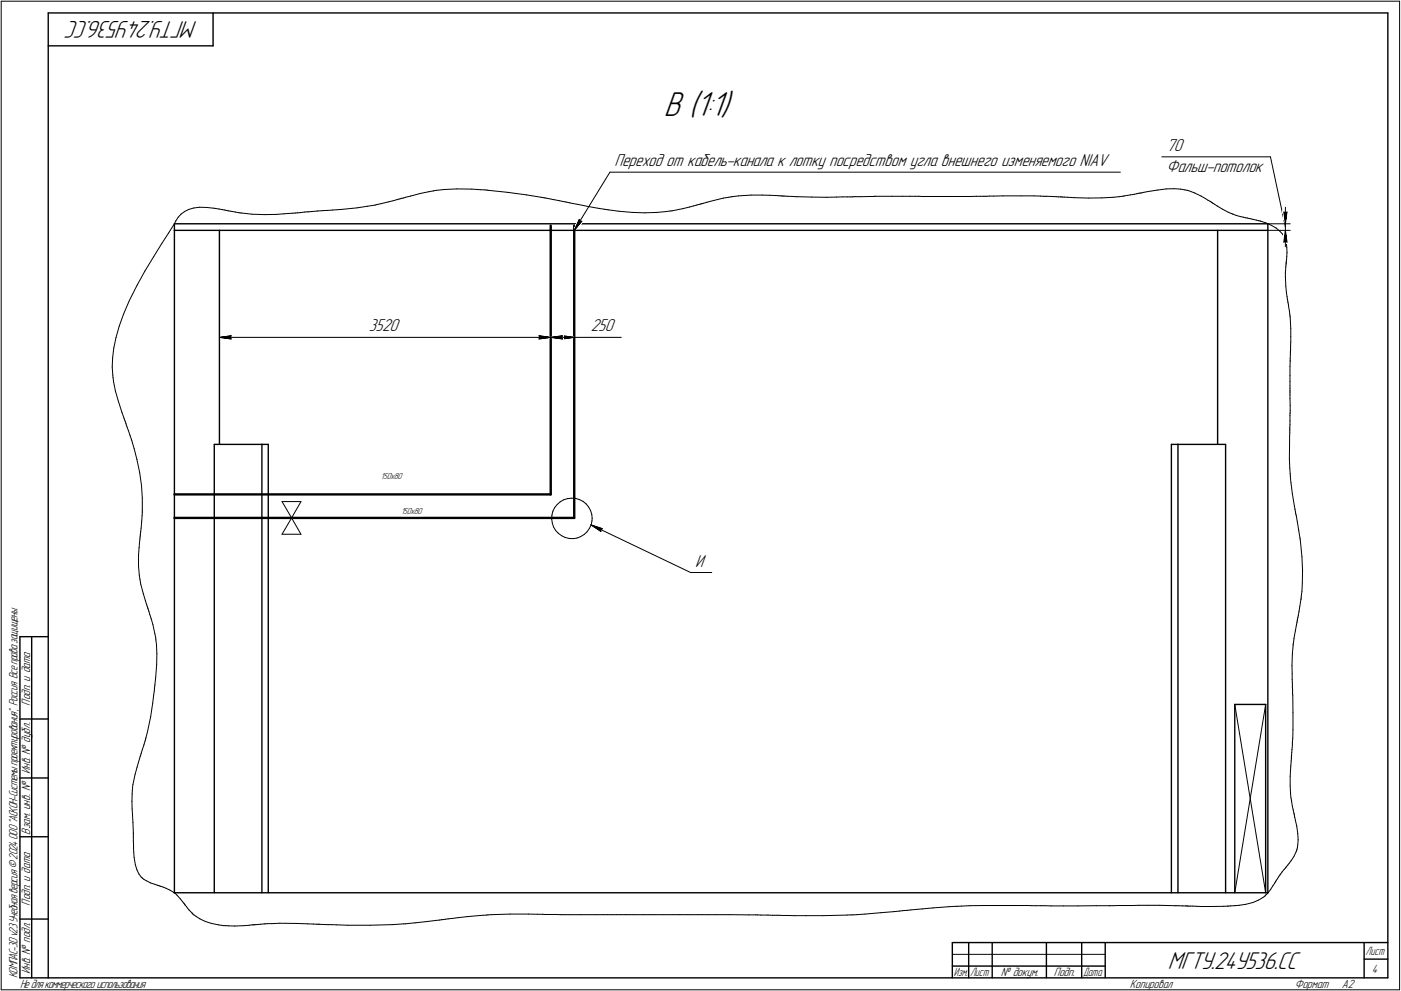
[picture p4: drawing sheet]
<svg xmlns="http://www.w3.org/2000/svg" width="595mm" height="421mm" viewBox="0 0 595 421" stroke-linecap="round" stroke-linejoin="round" font-family="sans-serif">
<defs><g id="words">
<text font-size="15.6" x="282" y="49.3">В (1:1)</text>
<g font-size="10.9">
<text x="83.9" y="9" transform="rotate(-180 83.9 9)">МГТУ.24У536.СС</text>
<text x="496.1" y="411.5">МГТУ.24У536.СС</text>
</g>
<g font-size="7.8">
<text x="495.5" y="64.1">70</text>
<text x="261.1" y="70.6">Переход от кабель-канала к лотку посредством угла внешнего изменяемого NIAV</text>
<text x="495.5" y="73.2">Фальш-потолок</text>
<text x="156.7" y="140.8">3520</text>
<text x="251" y="140.8">250</text>
<text x="295.3" y="240.8">И</text>
</g>
<g font-size="5.4">
<text x="12.8" y="299.7" transform="rotate(-90 12.8 299.7)">Подп. и дата</text>
<text x="12.8" y="328.8" transform="rotate(-90 12.8 328.8)">Инв. № дубл.</text>
<text x="12.8" y="354.6" transform="rotate(-90 12.8 354.6)">Взам. инв. №</text>
<text x="12.8" y="384.7" transform="rotate(-90 12.8 384.7)">Подп. и дата</text>
<text x="12.8" y="413.8" transform="rotate(-90 12.8 413.8)">Инв. № подл.</text>
<text x="582.8" y="413.3">4</text>
<text x="7.5" y="415.5" transform="rotate(-90 7.5 415.5)">КОМПАС-3Dv23Учебнаяверсия©2024ООО&quot;АСКОН-Системыпроектирования&quot;, Россия. Всеправазащищены.</text>
<text x="8.5" y="419.8">Недлякоммерческогоиспользования</text>
<text x="425.2" y="414.8">№ докум.</text>
<text x="447.6" y="414.8">Подп.</text>
<text x="480" y="419.8">Копировал</text>
<text x="550" y="419.8">Формат</text>
<text x="570" y="419.8">A2</text>
</g>
<g font-size="5.3">
<text x="580.1" y="405.8">Лист</text>
<text x="405.1" y="414.8">Изм.</text>
<text x="412.1" y="414.8">Лист</text>
<text x="460.1" y="414.8">Дата</text>
</g>
<g font-size="4">
<text x="161.8" y="203.5">150x80</text>
<text x="170.4" y="218.5">150х80</text>
</g>
</g></defs>
<g fill="none" stroke="#000" stroke-width=".59">
<path d="M20.5 5.5v410zM20.5 5.5h569zM20.5 19.5h70zM90.5 5.5v14zM589.5 5.5v410zM74.1 97.9v281.4zM74.1 97.9h464.5zM74.1 95.1v2.8zM74.1 95.1h464.5zM93.2 97.9v90.9zM517.2 97.9v90.9zM538.6 97.9v281.4z"/>
<path d="M538.6 95.1v2.8zM91 188.8v190.5zM91 188.8h20.3zM111.3 188.8v190.5zM111.3 188.8h2.7zM114 188.8v190.5zM497.6 188.8h2.8zM497.6 188.8v190.5zM500.4 188.8h20.2zM500.4 188.8v190.5zM520.6 188.8v190.5zM8.5 270.5v145z"/>
<path d="M8.5 270.5h12zM13.5 270.5v145zM524.5 299.3v80zM524.5 299.3h13.1zM537.6 299.3v80zM8.5 305.5h12zM8.5 330.5h12zM8.5 355.5h12zM74.1 379.3h464.5zM8.5 390.5h12zM8.5 415.5h12zM20.5 415.5h569z"/>
<path d="M404.5 400.5h185zM404.5 400.5v15zM404.5 410.5h7zM411.5 400.5v15zM411.5 410.5h10zM421.5 400.5v15zM421.5 410.5h23zM444.5 400.5v15zM444.5 410.5h15zM459.5 400.5v15zM459.5 410.5h10zM469.5 400.5v15z"/>
<path d="M579.5 400.5v15zM579.5 407.5h10z"/>
</g>
<path d="M233.9 97.9v112.2zM233.9 95.8v2.1zM243.9 97.9v122.1zM243.9 95.8v2.1zM74.1 210.1h159.8zM74.1 220h169.8z" fill="none" stroke="#000" stroke-width="1"/>
<g fill="none" stroke="#000" stroke-width=".42">
<path d="M.5 .5v420zM.5 .5h594zM594.5 .5v420zM259.1 73.2l-15.2 24.7zM259.1 73.2h216.8zM493.5 66.6h46.2zM539.7 66.6l6.3 29.8zM71.6 99l-2.9 4.5zM74.1 95.1l-2.5 3.9zM74.7 93.9l-.6 1.2zM75.7 92.3l-1 1.6zM77 90.9l1.5-1.1z"/>
<path d="M77 90.9l-1.3 1.4zM78.5 89.8l1.7-.8zM80.2 89l2-.6zM82.2 88.4l2.5-.3zM84.7 88.1h3zM87.7 88.1l3.2 .4zM90.9 88.5l2.1 .3zM93 88.8l1.5 .3zM93.2 97.9v47.5zM94.5 89.1l1 .1zM95.5 89.2l.6 .2zM96.1 89.4l.5 .1z"/>
<path d="M96.6 89.5l.4 .1zM97 89.6l1 .1zM98 89.7l2 .4zM100 90.1l1.3 .2zM101.3 90.3l.6 .1zM101.9 90.4l.7 .1zM102.6 90.5l4.5 .5zM107.1 91l5.2 .2zM112.3 91.2l5-.1zM117.3 91.1l3.3-.3zM120.6 90.8l2.2-.1zM122.8 90.7l1.5-.1z"/>
<path d="M124.3 90.6l1.1-.1zM125.4 90.5l1-.1zM126.4 90.4l1.1-.1zM127.5 90.3l2-.2zM129.5 90.1l1.1-.1zM130.6 90h.5zM131.1 90l.7-.1zM131.8 89.9l3-.2zM134.8 89.7l2.3-.2zM137.1 89.5l1.9-.1zM139 89.4l2.3-.2zM141.3 89.2l3.6-.2z"/>
<path d="M144.9 89l6.8-.7zM151.7 88.3l4.4-.7zM156.1 87.6l2.2-.3zM158.3 87.3l1.1-.2zM159.4 87.1l.5-.1zM159.9 87l2-.5zM161.9 86.5l3.1-.7zM165 85.8l2.1-.5zM167.1 85.3l1.5-.5zM168.6 84.8l.9-.2zM169.5 84.6l.7-.2zM170.2 84.4l.5-.2z"/>
<path d="M170.7 84.2h.6zM171.3 84.2l1-.4zM172.3 83.8l2.1-.5zM174.4 83.3l4.1-1.1zM178.5 82.2l3.7-.8zM182.2 81.4l1.9-.3zM184.1 81.1l.9-.2zM185 80.9h.5zM185.5 80.9l3.2-.4zM188.7 80.5l5.4-.2zM194.1 80.3h6.3zM200.4 80.3l3.7 .3z"/>
<path d="M204.1 80.6l1.9 .1zM206 80.7l.9 .1zM206.9 80.8l.4 .1zM207.3 80.9l8.2 .8zM215.5 81.7l8.2 1.1zM223.7 82.8l4.1 .7zM227.8 83.5l2.1 .3zM229.9 83.8l1 .2zM230.9 84l.5 .1zM231.4 84.1l.5 .1zM231.9 84.2l3.4 .6zM233.9 97.9v47.5z"/>
<path d="M235.3 84.8l2.3 .5zM237.6 85.3l1.5 .3zM239.1 85.6l1 .2zM240.1 85.8l.8 .1zM240.9 85.9l.5 .1zM241.4 86l.7 .2zM242.1 86.2l1.1 .2zM243.2 86.4l2.4 .5zM243.9 97.9v47.5zM245.6 86.9l4.6 .9zM246 93.2l-2.1 4.7zM246 93.2l.3 .9z"/>
<path d="M246.3 94.1l.8-.1zM247.1 94l-3.2 3.9zM250.2 87.8l4.3 .8zM254.5 88.6l2.2 .3zM256.7 88.9l1.1 .2zM257.8 89.1l.6 .1zM258.4 89.2l4.4 .5zM262.8 89.7l5.8 .6zM268.6 90.3l5.4 .1zM274 90.4l5-.1zM279 90.3l3.7-.4zM282.7 89.9l1.9-.2z"/>
<path d="M284.6 89.7l.8-.1zM285.4 89.6l.5-.1zM285.9 89.5l4.2-.9zM290.1 88.6l2.8-.6zM292.9 88l1.8-.5zM294.7 87.5l1.3-.4zM296 87.1l.8-.2zM296.8 86.9l.5-.1zM297.3 86.8l.5-.2zM297.8 86.6l.3-.1zM298.1 86.5l.8-.1zM298.9 86.4l1.4-.5z"/>
<path d="M300.3 85.9l2.9-.7zM303.2 85.2l4.1-1zM307.3 84.2l2.2-.4zM309.5 83.8l1-.1zM310.5 83.7l.5-.1zM311 83.6l2.7-.4zM313.7 83.2l5.3-.3zM319 82.9h4.8zM323.8 82.9l3.2 .1zM327 83l2.1 .1zM329.1 83.1h1.4zM330.5 83.1l1 .1z"/>
<path d="M331.5 83.2h.6zM332.1 83.2l.4 .1zM332.5 83.3h.3zM332.8 83.3h.6zM333.4 83.3l1.1 .1zM334.5 83.4l2.3 .1zM336.8 83.5l1.2 .1zM338 83.6h.7zM338.7 83.6l6.1 .1zM344.8 83.7l6.3 .1zM351.1 83.8l4.2-.1zM355.3 83.7h2.8z"/>
<path d="M358.1 83.7h1.8zM359.9 83.7h1.3zM361.2 83.7h.8zM362 83.7l.6-.1zM362.6 83.6h.6zM363.2 83.6h1zM364.2 83.6h1.8zM366 83.6l3.2-.1zM369.2 83.5h1.6zM370.8 83.5l.8-.1zM371.6 83.4h.4zM372 83.4h6.9z"/>
<path d="M378.9 83.4h4.6zM383.5 83.4h3.1zM386.6 83.4h2.2zM388.8 83.4h1.5zM390.3 83.4l1.4 .1zM391.7 83.5h1.6zM393.3 83.5h2.6zM395.9 83.5h5.1zM401 83.5h4zM405 83.5h2.1zM407.1 83.5h1zM408.1 83.5h.5z"/>
<path d="M408.6 83.5h3.7zM412.3 83.5l2.6-.1zM414.9 83.4h1.6zM416.5 83.4h1.2zM417.7 83.4h.7zM418.4 83.4h.8zM419.2 83.4l1-.1zM420.2 83.3h1.9zM422.1 83.3l3.9-.1zM426 83.2h7.7zM433.7 83.2h5.6zM439.3 83.2l2.7 .1z"/>
<path d="M442 83.3l1.3 .1zM443.3 83.4h.7zM444 83.4h.6zM444.6 83.4l2.4 .1zM447 83.5l1.6 .1zM448.6 83.6l1.1 .1zM449.7 83.7h.7zM450.4 83.7h.5zM450.9 83.7h.4zM451.3 83.7h.7zM452 83.7l1.5 .1zM453.5 83.8l2.9 .2z"/>
<path d="M456.4 84l5.9 .2zM462.3 84.2l5.7-.1zM468 84.1l4.9-.3zM472.9 83.8l2.5-.2zM475.4 83.6l1.3-.2zM476.7 83.4l.6-.1zM477.3 83.3l.4-.1zM477.7 83.2l2.4-.4zM480.1 82.8l1.7-.3zM481.8 82.5l1.1-.2zM482.9 82.3l.7-.2zM483.6 82.1l.5-.1z"/>
<path d="M484.1 82h.4zM484.5 82h.5zM485 82l.9-.3zM485.9 81.7l1.9-.3zM487.8 81.4l3.8-.6zM491.6 80.8l3.8-.5zM495.4 80.3l3.2-.1zM498.6 80.2l2.9 .1zM501.5 80.3l1.8 .4zM503.3 80.7l1 .2zM504.3 80.9h.4zM504.7 80.9l2.7 1.1z"/>
<path d="M507.4 82l2.8 1.3zM510.2 83.3l1.8 1zM512 84.3l1.2 .8zM513.2 85.1l.8 .4zM514 85.5l.5 .4zM514.5 85.9l.4 .2zM514.9 86.1l.2 .2zM515.1 86.3l.3 .1zM515.4 86.4l.6 .4zM516 86.8l1.1 .7zM517.1 87.5l2.2 1.4zM519.3 88.9l2.4 1.3z"/>
<path d="M521.7 90.2l1.3 .5zM523 90.7l.6 .2zM523.6 90.9l.2 .1zM523.8 91l1.3 .5zM525.1 91.5l1.9 .5zM527 92l1.2 .3zM528.2 92.3l1 .2zM529.2 92.5l.6 .1zM529.8 92.6l.6 .2zM530.4 92.8l.5 .1zM530.9 92.9l1.1 .2zM532 93.1l1.8 .5z"/>
<path d="M533.8 93.6l1 .2zM534.8 93.8l.5 .1zM535.3 93.9l.2 .1zM535.5 94l2.1 .7zM537.6 94.7l2.5 1.1zM538.6 95.1h9.4zM538.6 97.9h9.4zM540.1 95.8l1.9 1.1zM542 96.9l1.6 1.2zM543.6 98.1l1.1 1.3zM544.7 99.4l.6 .8zM545.3 90.1l.7 .5z"/>
<path d="M545.3 90.1l.7 5zM546 90.6l.7-.5zM546 88.1v7zM546 97.9l-.7 5zM546 97.9l.7 5zM546 97.9v6.9zM546 95.1v2.8zM546.7 90.1l-.7 5zM61.6 115.1l-3.3 6.1zM65.3 109.1l-3.7 6zM68.7 103.5l-3.4 5.6zM545.3 100.2l.3 .5z"/>
<path d="M545.3 102.9l.7-.5zM545.6 100.7l.1 .2zM545.8 101h.1M545.8 101l.6 1.8zM546 117.5l.2 4zM546 116v1.5zM546 115.6v.4zM546 102.4l.7 .5zM546.1 114.9l-.1 .7zM546.2 113.4l-.1 1.5zM546.3 112.5l-.1 .9zM546.4 112l-.1 .5z"/>
<path d="M546.4 112h.1M546.4 111.6v.2zM546.4 111.3v.3zM546.4 102.8l.2 2.3zM546.4 110.8v.5zM546.5 110.1l-.1 .7zM546.6 109l-.1 1.1zM546.6 105.1l.1 2.3zM546.7 107.4l-.1 1.6zM50.6 138.6l-1.3 4.8zM52.5 133.4l-1.9 5.2zM54.9 127.7l-2.4 5.7z"/>
<path d="M58.3 121.2l-3.4 6.5zM546.2 121.5l.2 2.6zM546.4 124.1l.3 1.8zM546.7 125.9l.2 1.2zM546.9 127.1l.1 .8zM547 127.9l.1 .7zM547.1 128.6l.2 .7zM547.3 129.3l.1 .9zM547.4 130.2l.3 1.9zM547.7 132.1l.2 1.4zM547.9 133.5l.1 .8zM548 134.3v.3z"/>
<path d="M548 134.6l.3 5zM548.3 139.6v3.4zM47.7 156l.2 3.4zM47.8 152l-.1 4zM47.9 159.4l.1 1zM48.3 147.8l-.5 4.2zM49.3 143.4l-1 4.4zM93.2 143.3l5-.6zM93.2 143.3l5 .7zM93.2 143.3h140.7zM97.7 143.3l.5 .7zM98.2 142.7l-.5 .6z"/>
<path d="M228.9 144l5-.7zM228.9 142.7l.5 .6zM228.9 142.7l5 .6zM229.4 143.3l-.5 .7zM233.9 143.3l5-.6zM233.9 143.3l5 .7zM233.9 143.3h10zM238.4 143.3l.5 .7zM238.9 144l5-.7zM238.9 142.7l.5 .6zM238.9 142.7l5 .6zM238.9 142.7l-.5 .6z"/>
<path d="M239.4 143.3l-.5 .7zM243.9 143.3h5.1zM249 143.3h14.9zM548 159.6v2.5zM548 155.7v3.9zM548 153.6v2.1zM548 153.2v.4zM548 152.4v.8zM548.1 150.8l-.1 1.6zM548.1 149.9v.9zM548.1 149.5v.4zM548.1 149.5h.1"/>
<path d="M548.2 149l-.1 .4zM548.2 148.6v.4zM548.2 147.9v.7zM548.2 146.8v1.1zM548.3 145.3l-.1 1.5zM548.3 143v2.3zM48 160.4l.3 1.9zM48.3 162.3l.7 3.8zM49 166.1l1.3 4.4zM50.3 170.5l1.5 4.8zM51.8 175.3l.9 2.3zM52.7 177.6l.4 1.2z"/>
<path d="M53.1 178.8l.2 .6zM53.3 179.4l.2 .6zM548 178.8v1.6zM548 176.5v2.3zM548 175.8v.7zM548 169.3v3zM548 167.8v1.5zM548 167v.8zM548 166.5v.5zM548 165.9v.6zM548 165v.9zM548 163.9v1.1z"/>
<path d="M548 162.1v1.8zM548 175.3v.5zM548 174.3v1zM548 172.3v2zM53.5 180l.2 .6zM53.7 180.6l.3 .9zM54 181.5l.5 1.4zM54.5 182.9l.7 2zM55.2 184.9l.6 1.7zM55.8 186.6l.2 .5zM56 187.1l.3 1.2zM56.3 188.3l.7 2.3z"/>
<path d="M57 190.6l1.2 4.6zM58.2 195.2l1.2 5.7zM547.7 194.7l.2 4.3zM547.8 188.6l-.1 6.1zM547.8 185.5v3.1zM547.9 199l.1 2.2zM547.9 183.9l-.1 1.6zM547.9 183.1v.8zM547.9 182.6v.5zM547.9 182.1v.5zM547.9 181.4v.7zM548 180.4l-.1 1z"/>
<path d="M59.4 200.9l.7 5.4zM60.1 206.3l.4 5.3zM60.4 219l-.2 2.4zM60.5 211.6v5zM60.5 216.6v.7zM60.5 217.3v.5zM60.5 217.8l-.1 1.2zM119.8 213.1h8zM119.8 213.1l4.1 6.9zM127.8 213.1l-3.9 6.9zM234.4 218.9v1.7zM234.9 217.2l-.5 1.7z"/>
<path d="M235.6 215.6l-.7 1.6zM236.7 214.3l1.3-1.1zM236.7 214.3l-1.1 1.3zM238 213.2l1.4-.9zM239.4 212.3l1.7-.5zM241.1 211.8l1.7-.1zM242.8 211.7l1.7 .1zM244.5 211.8l1.6 .5zM246.1 212.3l1.5 .7zM247.6 213l1.4 1.1zM249 214.1l1 1.3zM250 215.4l.9 1.5z"/>
<path d="M250.9 216.9l.5 1.6zM251.4 218.5l.1 1.7zM548 201.2l.1 1zM548.1 202.7l.3 2.4zM548.1 202.2v.5zM548.4 205.1l.6 4.7zM549 209.8l.5 3.1zM549.5 212.9l.3 2.1zM549.8 215l.3 1.3zM550.1 216.3l.1 1zM550.2 217.3l.1 .5zM550.3 217.8l.1 .6z"/>
<path d="M550.4 218.4l.2 .5zM550.6 218.9l.2 .9zM550.8 219.8l.3 1.9zM58.8 235.8v4.7zM59.1 232.6l-.3 3.2zM59.3 230.5l-.2 2.1zM59.4 229l-.1 1.5zM59.5 228.1l-.1 .9zM59.6 227v.4zM59.6 227.4l-.1 .7zM59.7 226.6l-.1 .4zM59.8 225.8l-.1 .8z"/>
<path d="M59.9 224.4l-.1 1.4zM60.2 221.4l-.3 3zM119.8 227h8zM123.9 220l3.9 7zM123.9 220l-4.1 7zM234.4 220.6l.2 1.6zM234.6 222.2l.5 1.7zM235.1 223.9l.9 1.4zM236 225.3l1.2 1.3zM237.2 226.6l1.3 1zM238.5 227.6l1.5 .7zM240 228.3l1.7 .5z"/>
<path d="M241.7 228.8l1.7 .1zM243.4 228.9l1.7-.3zM245.1 228.6l1.5-.6zM246.6 228l1.6-.9zM248.2 227.1l1.1-1.1zM250.4 224.5l-1.1 1.5zM251 223l4.9 1.6zM251 223l4.3 2.8zM251 223l42.4 20.2zM251.1 223l-.7 1.5zM251.5 221.3l-.4 1.7zM251.5 220.2v1.1z"/>
<path d="M255.1 225l.8-.4zM255.1 225l.2 .8zM551.1 221.7l.6 3.8zM551.7 225.5l.3 2zM552 227.5l.2 1zM552.2 228.5l.1 .5zM552.3 229l.1 1.5zM552.4 230.5l.6 6.1zM553 236.6l.3 5.6zM58.8 240.5l.4 3.9zM59.2 244.4l.1 .6zM59.3 245l.1 1z"/>
<path d="M59.4 246l.4 2.2zM59.8 248.2l1.1 4zM60.9 252.2l.9 3.2zM61.8 255.4l.5 1.6zM62.3 257l.3 .7zM62.6 257.7l.1 .4zM62.7 258.1l.1 .4zM62.8 258.5l.2 .5zM63 259l.2 .8zM63.2 259.8l.4 1.1zM293.4 243.2h8.9zM551.8 259.9l-.3 1.5z"/>
<path d="M552.1 257.8l-.3 2.1zM552.6 254.7l-.5 3.1zM552.7 254.4l-.1 .3zM552.7 253.9v.5zM552.8 253.1l-.1 .8zM553 251.2l-.2 1.9zM553.2 247.6l-.2 3.6zM553.3 242.2l-.1 5.4zM63.6 260.9l.6 1.8zM64.2 262.7l.7 2.6zM64.9 265.3l.9 4zM65.8 269.3l.2 1.1z"/>
<path d="M66 270.4l.1 .5zM66.1 270.9l.1 1zM66.2 271.9l.3 1.9zM66.5 273.8l.1 3.9zM66.6 277.7l-.1 4.7zM549 277.8l-.2 5.1zM549.3 274.1l-.3 3.7zM549.3 273.6v.5zM549.5 272.9l-.2 .7zM549.7 271.3l-.2 1.6zM550.2 268.1l-.5 3.2zM550.7 265.7l-.5 2.4z"/>
<path d="M550.9 264.5l-.2 1.2zM551 263.9l-.1 .6zM551.1 263.6l-.1 .3zM551.1 263.3v.3zM551.2 262.9l-.1 .4zM551.3 262.2l-.1 .7zM551.5 261.4l-.2 .8zM64.9 298.8l-.9 5.7zM65.3 295.3l-.4 3.5zM65.5 293.6l-.2 1.7zM65.6 292.3v.5zM65.6 292.8l-.1 .8z"/>
<path d="M65.8 291.1l-.2 1.2zM66.1 287.9l-.3 3.2zM66.5 282.4l-.4 5.5zM524.5 299.3l13.1 80zM537.6 299.3l-13.1 80zM548.8 282.9l.1 3.4zM548.9 288.5l.1 1.6zM548.9 286.3v2.2zM549 292.3l.1 .5zM549 291.8v.5zM549 291.1v.7zM549 290.1v1z"/>
<path d="M549.1 294.8v.4zM549.1 294.4v.4zM549.1 293.5v.9zM549.1 292.8v.7zM549.1 295.2l.1 7.6zM60.1 319.6l-.2 .6zM60.5 318.5l-.4 1.1zM61.1 316.5l-.6 2zM61.6 314.8l-.5 1.7zM61.9 313.9l-.3 .9zM62 313.5l-.1 .4zM62.7 310.9l-.7 2.6z"/>
<path d="M64 304.5l-1.3 6.4zM548.7 319.7l-.1 .8zM548.8 318.4l-.1 1.3zM549 316.8l-.2 1.6zM549 316.4v.4zM549 315.5v.9zM549.1 313.7l-.1 1.8zM549.2 310l-.1 3.7zM549.2 302.8v7.2zM56.1 337.3l-.1 3.1zM56.2 335.7l-.1 1.6zM56.3 334.5v.4z"/>
<path d="M56.3 334.9l-.1 .8zM56.5 333.3l-.2 1.2zM57.4 328.9l-.9 4.4zM58.3 325.9l-.9 3zM58.8 323.8l-.5 2.1zM59.3 322.4l-.5 1.4zM59.5 321.5l-.2 .9zM59.8 320.8l-.3 .7zM59.9 320.2l-.1 .6zM548 333.9l.2 3.4zM548 329.8v4.1zM548.2 337.3l.2 1.7z"/>
<path d="M548.3 325.5l-.3 4.3zM548.4 339l.2 .9zM548.5 323.3l-.2 2.2zM548.6 339.9v.4zM548.6 322.3l-.1 1zM548.6 321.7v.6zM548.6 321.5v.2zM548.6 321.1v.4zM548.6 320.5v.6zM56 340.4l.1 3.3zM56.1 343.7l.2 2.8zM56.3 346.5l.2 3z"/>
<path d="M56.5 349.5l.1 4.2zM56.6 353.7v.5zM56.6 354.2v.5zM56.6 354.7v.9zM56.6 355.6v1.4zM56.6 357v.8zM56.6 357.8l.1 .7zM56.7 358.5v.8zM56.7 359.3v1.1zM548.6 340.5l.4 2.1zM548.6 340.3v.2zM549 342.6l.3 1.4z"/>
<path d="M549.3 344l.2 .9zM549.5 344.9l.2 .6zM549.7 345.5v.4zM549.7 345.9l.1 .3zM549.8 346.5l.2 .7zM549.8 346.2v.3zM550 347.2l.2 1.3zM550.2 348.5l.6 2.5zM550.8 351l.5 3.2zM551.3 359l-.2 1.3zM551.3 354.2l.1 2.6zM551.4 356.8l-.1 2.2z"/>
<path d="M56.7 360.4l.1 1.6zM56.8 362l.2 2.4zM57 364.4l.5 3zM57.5 367.4l.7 2.2zM58.2 369.6l.8 1.7zM59 371.3l1 1.4zM60 372.7l.5 .3zM60.5 373l.1 .2zM60.6 373.2l.5 .4zM61.1 373.6l1.1 .6zM62.2 374.2l1.8 1zM64 375.2l1.9 .6z"/>
<path d="M65.9 375.8l.9 .3zM66.8 376.1l.5 .2zM67.3 376.3h.3zM67.6 376.3l.5 .2zM68.1 376.5l.5 .2zM68.6 376.7l.8 .2zM69.4 376.9l1.2 .5zM70.6 377.4l1.6 .8zM72.2 378.2l1.5 .9zM73.7 379.1l.3 .2zM74 379.3l.4 .3zM74.4 379.6l.8 .7z"/>
<path d="M539.7 377.9l-1.2 1.7zM540.8 376.3l-1.1 1.6zM541.4 375.4l-.6 .9zM541.6 375l-.2 .4zM541.8 374.6l-.2 .4zM542 374.4l-.2 .2zM542.2 374l-.2 .4zM542.6 373.4l-.4 .6zM543.1 372.5l-.5 .9zM543.6 371.9l-.5 .6zM543.7 371.7l-.1 .2zM544 371.3l-.3 .4z"/>
<path d="M544.6 370.5l-.6 .8zM545.4 369.5l-.8 1zM545.9 368.9l-.5 .6zM546.3 368.5l-.4 .4zM546.5 368.1l-.2 .4zM547 367.5l-.5 .6zM547.6 366.8l-.6 .7zM548.5 365.7l-.9 1.1zM549.6 364l-1.1 1.7zM550.6 361.9l-1 2.1zM550.8 361.2l-.2 .7zM550.9 360.8l-.1 .4z"/>
<path d="M551.1 360.3l-.2 .5zM75.2 380.3l1.4 1.6zM76.6 381.9l1 1.2zM77.6 383.1l.5 .6zM78.1 383.7l.1 .3zM78.2 384l.2 .1zM78.4 384.1h.1M78.5 384.3h.1M78.6 384.5l.2 .2zM78.8 384.7l.4 .4zM79.2 385.1l.4 .6zM79.6 385.7l.7 1z"/>
<path d="M80.3 386.7l1.2 1.2zM81.5 387.9l.3 .3zM81.8 388.2l.2 .2zM82 388.4l.4 .3zM82.4 388.7l.8 .6zM83.2 389.3l1.7 1.1zM84.9 390.4l2.3 1.1zM87.2 391.5l2.6 .8zM89.8 392.3l3 .6zM92.8 392.9l2.1 .4zM94.9 393.3h.3zM95.2 393.3h.6z"/>
<path d="M95.8 393.3l1.3 .1zM97.1 393.4h2.6zM99.7 393.4l4.2-.1zM103.9 393.3l2.1-.2zM106 393.1l1.1-.2zM107.1 392.9h.5zM107.6 392.9h.3zM107.9 392.9h.1M108.1 392.9h.4zM108.5 392.9h.5zM109 392.9l.6-.1zM109.6 392.8l1.1-.1z"/>
<path d="M110.7 392.7l1.6-.2zM112.3 392.5h.4zM112.7 392.5l.9-.1zM113.6 392.4h1.7zM115.3 392.4l3.6-.1zM118.9 392.3h7zM125.9 392.3l4.8 .2zM130.7 392.5l2.5 .1zM133.2 392.6l1.3 .1zM134.5 392.7h.5zM135 392.7h.4zM135.4 392.7h.4z"/>
<path d="M135.8 392.7l.7 .1zM136.5 392.8h.9zM137.4 392.8l1.5 .1zM138.9 392.9h.5zM139.4 392.9h1.2zM140.6 392.9h2.4zM143 392.9l4.7 .2zM147.7 393.1h9.5zM157.2 393.1l9.3-.2zM166.5 392.9l5-.4zM171.5 392.5h.7zM172.2 392.5l1.4-.2z"/>
<path d="M173.6 392.3l2.7-.2zM176.3 392.1l5.4-.6zM181.7 391.5l3.4-.4zM185.1 391.1l1.7-.2zM186.8 390.9l.8-.2zM187.6 390.7h.4zM188 390.7h.5zM188.5 390.7l.7-.1zM189.2 390.6l1.1-.2zM190.3 390.4l1.7-.2zM192 390.2l2.6-.3zM194.6 389.9l3.8-.4z"/>
<path d="M198.4 389.5l5.6-.5zM204 389l2.6-.2zM206.6 388.8l.7-.1zM207.3 388.7l1.3-.1zM208.6 388.6l2.7-.1zM211.3 388.5l5.4-.1zM216.7 388.4h7.8zM224.5 388.4l3.9 .1zM228.4 388.5h2zM230.4 388.5h1zM231.4 388.5h.5zM231.9 388.5h.8z"/>
<path d="M232.7 388.5h.8zM233.5 388.5h1.2zM234.7 388.5h1.8zM236.5 388.5l1.4 .1zM237.9 388.6h.6zM238.5 388.6h1.2zM239.7 388.6h2.4zM242.1 388.6h4.7zM246.8 388.6h6.4zM253.2 388.6h3.2zM256.4 388.6h1.6zM258 388.6h1.9z"/>
<path d="M259.9 388.6h2zM261.9 388.6h1.7zM263.6 388.6h2zM265.6 388.6h.5zM266.1 388.6h1zM267.1 388.6h2.1zM269.2 388.6h3.9zM273.1 388.6h3.3zM276.4 388.6h1.6zM278 388.6h3.9zM281.9 388.6h4zM285.9 388.6h2.1z"/>
<path d="M288 388.6h.5zM288.5 388.6h1.1zM289.6 388.6h2.2zM291.8 388.6h1.4zM293.2 388.6h3.4zM296.6 388.6h1.6zM298.2 388.6h2.5zM300.7 388.6h3.7zM304.4 388.6h5.5zM309.9 388.6l8.2 .1zM318.1 388.7h3zM321.1 388.7h.7z"/>
<path d="M321.8 388.7l1.5 .1zM323.3 388.8h2.9zM326.2 388.8l1.9 .1zM328.1 388.9h.9zM329 388.9h1.1zM330.1 388.9h.9zM331 388.9l1.5 .1zM332.5 389h2zM334.5 389h3.2zM337.7 389h4.6zM342.3 389h7zM349.3 389l10.5-.2z"/>
<path d="M359.8 388.8l1.6-.1zM361.4 388.7h.9zM362.3 388.7l1.7-.1zM364 388.6l3.5-.2zM367.5 388.4l6.7-.6zM374.2 387.8l5.3-.5zM379.5 387.3l2.6-.2zM382.1 387.1l1.3-.2zM383.4 386.9l.6-.1zM384 386.8h.6zM384.6 386.8h1zM385.6 386.8l1.3-.2z"/>
<path d="M386.9 386.6l2-.2zM388.9 386.4l2.9-.2zM391.8 386.2l4.5-.5zM396.3 385.7l6.8-.5zM403.1 385.2l3-.1zM406.1 385.1h.7zM406.8 385.1l1.6-.1zM408.4 385l3.3-.2zM411.7 384.8l6.5-.1zM418.2 384.7h9.6zM427.8 384.7h4.9zM432.7 384.7h2.6z"/>
<path d="M435.3 384.7h1.6zM436.9 384.7l1.4 .1zM438.3 384.8h1.7zM440 384.8h2zM442 384.8h.6zM442.6 384.8h1.3zM443.9 384.8l2.6 .1zM446.5 384.9h5.2zM451.7 384.9h6.2zM457.9 384.9l7.8-.1zM465.7 384.8h5.4zM471.1 384.8h.5z"/>
<path d="M471.6 384.8h1.2zM472.8 384.8l2.3-.1zM475.1 384.7h1.2zM476.3 384.7h.7zM477 384.7h.6zM477.6 384.7h.8zM478.4 384.7h1.1zM479.5 384.7h1.7zM481.2 384.7l2.4-.1zM483.6 384.6h3.7zM487.3 384.6h5.4zM492.7 384.6l6.3 .2z"/>
<path d="M499 384.8h.5zM499.5 384.8h1zM500.5 384.8l1.9 .1zM502.4 384.9h1.1zM503.5 384.9h.5zM504 384.9h.3zM504.3 384.9l.3 .1zM504.6 385h.4zM505 385h.7zM505.7 385h1zM506.7 385l1.6 .1zM508.3 385.1h2.3z"/>
<path d="M510.6 385.1h3.6zM514.2 385.1h5.6zM519.8 385.1l1.7-.1zM521.5 385h.3zM521.8 385l.8-.1zM522.6 384.9l1.7-.1zM524.3 384.8l2.1-.2zM526.4 384.6l2.8-.4zM529.2 384.2l3-.7zM532.2 383.5l2.4-1.1zM534.6 382.4l1.8-1.1zM536.4 381.3l.7-.5z"/>
<path d="M537.1 380.8l.3-.1zM537.7 380.2l-.3 .5zM537.7 380.2l.8-.6zM404.5 405.5h65zM.5 420.5h594z"/>
</g>
<g fill="#fff" stroke="#fff" stroke-width=".42">
<path d="M161.8 200.7h9.5zM161.8 200.7h9.5zM161.8 200.8h9.5zM161.8 200.9h9.5zM161.8 201h9.5zM161.8 201.1h9.5zM161.8 201.2h9.5zM161.8 201.3h9.5zM161.8 201.3h9.5zM161.8 201.4h9.5zM161.8 201.5h9.5zM161.8 201.6h9.5zM161.8 201.7h9.5zM161.8 201.8h9.5zM161.8 201.8h9.5zM161.8 201.9h9.5zM161.8 202h9.5zM161.8 202.1h9.5zM161.8 202.2h9.5zM161.8 202.3h9.5zM161.8 202.4h9.5zM161.8 202.4h9.5zM161.8 202.5h9.5zM161.8 202.6h9.5zM161.8 202.7h9.5zM161.8 202.8h9.5zM161.8 202.9h9.5zM161.8 202.9h9.5zM161.8 203h9.5zM161.8 203.1h9.5zM161.8 203.2h9.5zM161.8 203.3h9.5zM161.8 203.4h9.5zM161.8 203.5h9.5zM161.8 203.5h9.5zM161.8 203.6h9.5zM161.8 203.7h9.5zM161.8 203.8h9.5zM161.8 203.9h9.5zM161.8 204h9.5zM161.8 204h9.5zM161.8 204.1h9.5z"/>
<path d="M170.3 215.6h9.6zM170.3 215.7h9.6zM170.3 215.8h9.6zM170.3 215.9h9.6zM170.3 216h9.6zM170.3 216.1h9.6zM170.3 216.2h9.6zM170.3 216.2h9.6zM170.3 216.3h9.6zM170.3 216.4h9.6zM170.3 216.5h9.6zM170.3 216.6h9.6zM170.3 216.7h9.6zM170.3 216.7h9.6zM170.3 216.8h9.6zM170.3 216.9h9.6zM170.3 217h9.6zM170.3 217.1h9.6zM170.3 217.2h9.6zM170.3 217.3h9.6zM170.3 217.3h9.6zM170.3 217.4h9.6zM170.3 217.5h9.6zM170.3 217.6h9.6zM170.3 217.7h9.6zM170.3 217.8h9.6zM170.3 217.8h9.6zM170.3 217.9h9.6zM170.3 218h9.6zM170.3 218.1h9.6zM170.3 218.2h9.6zM170.3 218.3h9.6zM170.3 218.4h9.6zM170.3 218.4h9.6zM170.3 218.5h9.6zM170.3 218.6h9.6zM170.3 218.7h9.6zM170.3 218.8h9.6zM170.3 218.9h9.6zM170.3 218.9h9.6zM170.3 219h9.6zM170.3 219.1h9.6z"/>
<path d="M495.5 58.5h8.2zM495.5 58.6h8.2zM495.5 58.7h8.2zM495.5 58.8h8.2zM495.5 58.8h8.2zM495.5 58.9h8.2zM495.5 59h8.2zM495.5 59.1h8.2zM495.5 59.2h8.2zM495.5 59.3h8.2zM495.5 59.4h8.2zM495.5 59.4h8.2zM495.5 59.5h8.2zM495.5 59.6h8.2zM495.5 59.7h8.2zM495.5 59.8h8.2zM495.5 59.9h8.2zM495.5 59.9h8.2zM495.5 60h8.2zM495.5 60.1h8.2zM495.5 60.2h8.2zM495.5 60.3h8.2zM495.5 60.4h8.2zM495.5 60.5h8.2zM495.5 60.5h8.2zM495.5 60.6h8.2zM495.5 60.7h8.2zM495.5 60.8h8.2zM495.5 60.9h8.2zM495.5 61h8.2zM495.5 61h8.2zM495.5 61.1h8.2zM495.5 61.2h8.2zM495.5 61.3h8.2zM495.5 61.4h8.2zM495.5 61.5h8.2zM495.5 61.6h8.2zM495.5 61.6h8.2zM495.5 61.7h8.2zM495.5 61.8h8.2zM495.5 61.9h8.2zM495.5 62h8.2zM495.5 62.1h8.2zM495.5 62.1h8.2zM495.5 62.2h8.2zM495.5 62.3h8.2zM495.5 62.4h8.2zM495.5 62.5h8.2zM495.5 62.6h8.2zM495.5 62.7h8.2zM495.5 62.7h8.2zM495.5 62.8h8.2zM495.5 62.9h8.2zM495.5 63h8.2zM495.5 63.1h8.2zM495.5 63.2h8.2zM495.5 63.2h8.2zM495.5 63.3h8.2zM495.5 63.4h8.2zM495.5 63.5h8.2zM495.5 63.6h8.2zM495.5 63.7h8.2zM495.5 63.8h8.2zM495.5 63.8h8.2zM495.5 63.9h8.2zM495.5 64h8.2zM495.5 64.1h8.2zM495.5 64.2h8.2zM495.5 64.3h8.2zM495.5 64.3h8.2zM495.5 64.4h8.2zM495.5 64.5h8.2zM495.5 64.6h8.2zM495.5 64.7h8.2zM495.5 64.8h8.2zM495.5 64.9h8.2zM495.5 64.9h8.2zM495.5 65h8.2zM495.5 65.1h8.2zM495.5 65.2h8.2zM495.5 65.3h8.2zM495.5 65.4h8.2zM495.5 65.4h8.2zM495.5 65.5h8.2z"/>
<path d="M495.5 67.6h42.1zM495.5 67.6h42.1zM495.5 67.7h42.1zM495.5 67.8h42.1zM495.5 67.9h42.1zM495.5 68h42.1zM495.5 68.1h42.1zM495.5 68.2h42.1zM495.5 68.2h42.1zM495.5 68.3h42.1zM495.5 68.4h42.1zM495.5 68.5h42.1zM495.5 68.6h42.1zM495.5 68.7h42.1zM495.5 68.7h42.1zM495.5 68.8h42.1zM495.5 68.9h42.1zM495.5 69h42.1zM495.5 69.1h42.1zM495.5 69.2h42.1zM495.5 69.3h42.1zM495.5 69.3h42.1zM495.5 69.4h42.1zM495.5 69.5h42.1zM495.5 69.6h42.1zM495.5 69.7h42.1zM495.5 69.8h42.1zM495.5 69.8h42.1zM495.5 69.9h42.1zM495.5 70h42.1zM495.5 70.1h42.1zM495.5 70.2h42.1zM495.5 70.3h42.1zM495.5 70.4h42.1zM495.5 70.4h42.1zM495.5 70.5h42.1zM495.5 70.6h42.1zM495.5 70.7h42.1zM495.5 70.8h42.1zM495.5 70.9h42.1zM495.5 71h42.1zM495.5 71h42.1zM495.5 71.1h42.1zM495.5 71.2h42.1zM495.5 71.3h42.1zM495.5 71.4h42.1zM495.5 71.5h42.1zM495.5 71.5h42.1zM495.5 71.6h42.1zM495.5 71.7h42.1zM495.5 71.8h42.1zM495.5 71.9h42.1zM495.5 72h42.1zM495.5 72.1h42.1zM495.5 72.1h42.1zM495.5 72.2h42.1zM495.5 72.3h42.1zM495.5 72.4h42.1zM495.5 72.5h42.1zM495.5 72.6h42.1zM495.5 72.6h42.1zM495.5 72.7h42.1zM495.5 72.8h42.1zM495.5 72.9h42.1zM495.5 73h42.1zM495.5 73.1h42.1zM495.5 73.2h42.1zM495.5 73.2h42.1zM495.5 73.3h42.1zM495.5 73.4h42.1zM495.5 73.5h42.1zM495.5 73.6h42.1zM495.5 73.7h42.1zM495.5 73.7h42.1zM495.5 73.8h42.1zM495.5 73.9h42.1zM495.5 74h42.1zM495.5 74.1h42.1zM495.5 74.2h42.1zM495.5 74.3h42.1zM495.5 74.3h42.1zM495.5 74.4h42.1zM495.5 74.5h42.1zM495.5 74.6h42.1zM495.5 74.7h42.1z"/>
<path d="M544.7 89.6h2.5zM544.8 89.7h2.4zM544.8 89.7h2.4zM544.8 89.8h2.4zM544.8 89.9h2.4zM544.8 90h2.4zM544.8 90.1h2.4zM544.8 90.2h2.4zM544.9 90.3h2.3zM544.9 90.3h2.2zM544.9 90.4h2.2zM544.9 90.5h2.2zM544.9 90.6h2.2zM544.9 90.7h2.2zM544.9 90.8h2.2zM545 90.8h2.1zM545 90.9h2.1zM545 91h2.1zM545 91.1h2zM545 91.2h2zM545 91.3h2zM545 91.4h2zM545 91.4h2zM545.1 91.5h1.9zM545.1 91.6h1.9zM545.1 91.7h1.9zM545.1 91.8h1.9zM545.1 91.9h1.8zM545.1 91.9h1.8zM545.1 92h1.8zM545.2 92.1h1.7zM545.2 92.2h1.7zM545.2 92.3h1.7zM545.2 92.4h1.7zM545.2 92.5h1.7zM545.2 92.5h1.7zM545.2 92.6h1.7zM545.3 92.7h1.6zM545.3 92.8h1.6zM545.3 92.9h1.6zM545.3 93h1.6zM545.3 93h1.6zM545.3 93.1h1.6zM545.3 93.2h1.6zM545.3 93.3h1.5zM545.3 93.4h1.5zM545.3 93.5h1.5zM545.4 93.6h1.3zM545.4 93.6h1.3zM545.5 93.7h1.1zM545.5 93.8h1.1zM545.5 93.9h1zM545.6 94h.9zM545.6 94.1h.9zM545.7 94.1h.7zM545.7 94.2h.7zM545.8 94.3h.6zM545.8 94.4h.6zM545.8 94.5h.5zM545.8 94.6h.5zM545.8 94.7h.5zM545.9 94.7h.3zM545.9 94.8h.3z"/>
<path d="M545.9 98.1h.3zM545.9 98.2h.3zM545.8 98.3h.5zM545.8 98.4h.5zM545.8 98.5h.5zM545.8 98.6h.6zM545.8 98.6h.6zM545.7 98.7h.7zM545.7 98.8h.7zM545.6 98.9h.9zM545.6 99h.9zM545.5 99.1h1zM545.5 99.1h1.1zM545.5 99.2h1.1zM545.4 99.3h1.3zM545.4 99.4h1.3zM545.3 99.5h1.5zM545.3 99.6h1.5zM545.3 99.7h1.5zM545.3 99.7h1.6zM545.3 99.8h1.6zM545.3 99.9h1.6zM545.3 100h1.6zM545.3 100.1h1.6zM545.3 100.2h1.6zM545.3 100.2h1.6zM545.2 100.3h1.7zM545.2 100.4h1.7zM545.2 100.5h1.7zM545.2 100.6h1.7zM545.2 100.7h1.7zM545.2 100.8h1.7zM545.2 100.8h1.7zM545.1 100.9h1.8zM545.1 101h1.8zM545.1 101.1h1.8zM545.1 101.2h1.9zM545.1 101.3h1.9zM545.1 101.3h1.9zM545.1 101.4h1.9zM545 101.5h2zM545 101.6h2zM545 101.7h2zM545 101.8h2zM545 101.9h2zM545 101.9h2.1zM545 102h2.1zM545 102.1h2.1zM544.9 102.2h2.2zM544.9 102.3h2.2zM544.9 102.4h2.2zM544.9 102.4h2.2zM544.9 102.5h2.2zM544.9 102.6h2.2zM544.9 102.7h2.3zM544.8 102.8h2.4zM544.8 102.9h2.4zM544.8 103h2.4zM544.8 103h2.4zM544.8 103.1h2.4zM544.8 103.2h2.4zM544.8 103.3h2.4z"/>
<path d="M261.1 65h212.8zM261.1 65.1h212.8zM261.1 65.2h212.8zM261.1 65.3h212.8zM261.1 65.4h212.8zM261.1 65.4h212.8zM261.1 65.5h212.8zM261.1 65.6h212.8zM261.1 65.7h212.8zM261.1 65.8h212.8zM261.1 65.9h212.8zM261.1 66h212.8zM261.1 66h212.8zM261.1 66.1h212.8zM261.1 66.2h212.8zM261.1 66.3h212.8zM261.1 66.4h212.8zM261.1 66.5h212.8zM261.1 66.5h212.8zM261.1 66.6h212.8zM261.1 66.7h212.8zM261.1 66.8h212.8zM261.1 66.9h212.8zM261.1 67h212.8zM261.1 67.1h212.8zM261.1 67.1h212.8zM261.1 67.2h212.8zM261.1 67.3h212.8zM261.1 67.4h212.8zM261.1 67.5h212.8zM261.1 67.6h212.8zM261.1 67.6h212.8zM261.1 67.7h212.8zM261.1 67.8h212.8zM261.1 67.9h212.8zM261.1 68h212.8zM261.1 68.1h212.8zM261.1 68.2h212.8zM261.1 68.2h212.8zM261.1 68.3h212.8zM261.1 68.4h212.8zM261.1 68.5h212.8zM261.1 68.6h212.8zM261.1 68.7h212.8zM261.1 68.7h212.8zM261.1 68.8h212.8zM261.1 68.9h212.8zM261.1 69h212.8zM261.1 69.1h212.8zM261.1 69.2h212.8zM261.1 69.3h212.8zM261.1 69.3h212.8zM261.1 69.4h212.8zM261.1 69.5h212.8zM261.1 69.6h212.8zM261.1 69.7h212.8zM261.1 69.8h212.8zM261.1 69.8h212.8zM261.1 69.9h212.8zM261.1 70h212.8zM261.1 70.1h212.8zM261.1 70.2h212.8zM261.1 70.3h212.8zM261.1 70.4h212.8zM261.1 70.4h212.8zM261.1 70.5h212.8zM261.1 70.6h212.8zM261.1 70.7h212.8zM261.1 70.8h212.8zM261.1 70.9h212.8zM261.1 71h212.8zM261.1 71h212.8zM261.1 71.1h212.8zM261.1 71.2h212.8zM261.1 71.3h212.8zM261.1 71.4h212.8zM261.1 71.5h212.8zM261.1 71.5h212.8zM261.1 71.6h212.8zM261.1 71.7h212.8zM261.1 71.8h212.8zM261.1 71.9h212.8zM261.1 72h212.8zM261.1 72.1h212.8z"/>
<path d="M245.8 92.7h.2zM245.7 92.8h.5zM245.7 92.9h.6zM245.6 93h.9zM245.6 93h.9zM245.5 93.1h1.2zM245.5 93.2h1.3zM245.4 93.3h1.6zM245.4 93.4h1.7zM245.4 93.5h1.9zM245.4 93.6h2.1zM245.4 93.6h2.2zM245.3 93.7h2.5zM245.3 93.8h2.6zM245.2 93.9h2.7zM245.2 94h2.6zM245.1 94.1h2.6zM245.1 94.1h2.5zM245 94.2h2.6zM245 94.3h2.6zM245 94.4h2.5zM244.9 94.5h2.5zM244.9 94.6h2.4zM244.9 94.7h2.3zM244.9 94.7h2.3zM244.8 94.8h2.3zM244.8 94.9h2.3zM244.7 95h2.3zM244.7 95.1h2.2zM244.7 95.2h2.2zM244.6 95.2h2.2zM244.6 95.3h2.1zM244.5 95.4h2.1zM244.5 95.5h2zM244.4 95.6h2.1zM244.4 95.7h2.1zM244.3 95.8h2.1zM244.3 95.8h2zM244.3 95.9h1.9zM244.3 96h1.9zM244.3 96.1h1.8zM244.3 96.2h1.7zM244.3 96.3h1.7zM244.3 96.4h1.6zM244.2 96.4h1.7zM244.2 96.5h1.6zM244.2 96.6h1.5zM244.2 96.7h1.4zM244.2 96.8h1.3zM244.2 96.9h1.2zM244.1 96.9h1.3zM244.1 97h1.1zM244.1 97.1h1zM244.1 97.2h.8zM244.1 97.3h.8zM244.1 97.4h.6zM244 97.5h.6zM244 97.5h.4zM244 97.6h.3z"/>
<path d="M282 38.1h30.7zM282 38.2h30.7zM282 38.3h30.7zM282 38.4h30.7zM282 38.4h30.7zM282 38.5h30.7zM282 38.6h30.7zM282 38.7h30.7zM282 38.8h30.7zM282 38.9h30.7zM282 38.9h30.7zM282 39h30.7zM282 39.1h30.7zM282 39.2h30.7zM282 39.3h30.7zM282 39.4h30.7zM282 39.5h30.7zM282 39.5h30.7zM282 39.6h30.7zM282 39.7h30.7zM282 39.8h30.7zM282 39.9h30.7zM282 40h30.7zM282 40h30.7zM282 40.1h30.7zM282 40.2h30.7zM282 40.3h30.7zM282 40.4h30.7zM282 40.5h30.7zM282 40.6h30.7zM282 40.6h30.7zM282 40.7h30.7zM282 40.8h30.7zM282 40.9h30.7zM282 41h30.7zM282 41.1h30.7zM282 41.1h30.7zM282 41.2h30.7zM282 41.3h30.7zM282 41.4h30.7zM282 41.5h30.7zM282 41.6h30.7zM282 41.7h30.7zM282 41.7h30.7zM282 41.8h30.7zM282 41.9h30.7zM282 42h30.7zM282 42.1h30.7zM282 42.2h30.7zM282 42.2h30.7zM282 42.3h30.7zM282 42.4h30.7zM282 42.5h30.7zM282 42.6h30.7zM282 42.7h30.7zM282 42.8h30.7zM282 42.8h30.7zM282 42.9h30.7zM282 43h30.7zM282 43.1h30.7zM282 43.2h30.7zM282 43.3h30.7zM282 43.3h30.7zM282 43.4h30.7zM282 43.5h30.7zM282 43.6h30.7zM282 43.7h30.7zM282 43.8h30.7zM282 43.9h30.7zM282 43.9h30.7zM282 44h30.7zM282 44.1h30.7zM282 44.2h30.7zM282 44.3h30.7zM282 44.4h30.7zM282 44.4h30.7zM282 44.5h30.7zM282 44.6h30.7zM282 44.7h30.7zM282 44.8h30.7zM282 44.9h30.7zM282 45h30.7zM282 45h30.7zM282 45.1h30.7zM282 45.2h30.7zM282 45.3h30.7zM282 45.4h30.7zM282 45.5h30.7zM282 45.6h30.7zM282 45.6h30.7zM282 45.7h30.7zM282 45.8h30.7zM282 45.9h30.7zM282 46h30.7zM282 46.1h30.7zM282 46.1h30.7zM282 46.2h30.7zM282 46.3h30.7zM282 46.4h30.7zM282 46.5h30.7zM282 46.6h30.7zM282 46.7h30.7zM282 46.7h30.7zM282 46.8h30.7zM282 46.9h30.7zM282 47h30.7zM282 47.1h30.7zM282 47.2h30.7zM282 47.2h30.7zM282 47.3h30.7zM282 47.4h30.7zM282 47.5h30.7zM282 47.6h30.7zM282 47.7h30.7zM282 47.8h30.7zM282 47.8h30.7zM282 47.9h30.7zM282 48h30.7zM282 48.1h30.7zM282 48.2h30.7zM282 48.3h30.7zM282 48.3h30.7zM282 48.4h30.7zM282 48.5h30.7zM282 48.6h30.7zM282 48.7h30.7zM282 48.8h30.7zM282 48.9h30.7zM282 48.9h30.7zM282 49h30.7zM282 49.1h30.7zM282 49.2h30.7zM282 49.3h30.7zM282 49.4h30.7zM282 49.4h30.7zM282 49.5h30.7zM282 49.6h30.7zM282 49.7h30.7zM282 49.8h30.7zM282 49.9h30.7zM282 50h30.7zM282 50h30.7zM282 50.1h30.7zM282 50.2h30.7zM282 50.3h30.7zM282 50.4h30.7zM282 50.5h30.7zM282 50.5h30.7zM282 50.6h30.7zM282 50.7h30.7zM282 50.8h30.7zM282 50.9h30.7zM282 51h30.7zM282 51.1h30.7zM282 51.1h30.7zM282 51.2h30.7zM282 51.3h30.7zM282 51.4h30.7zM282 51.5h30.7zM282 51.6h30.7zM282 51.6h30.7zM282 51.7h30.7zM282 51.8h30.7zM282 51.9h30.7zM282 52h30.7zM282 52.1h30.7zM282 52.2h30.7zM282 52.2h30.7z"/>
<path d="M156.7 135.2h13.7zM156.7 135.3h13.7zM156.7 135.4h13.7zM156.7 135.5h13.7zM156.7 135.6h13.7zM156.7 135.6h13.7zM156.7 135.7h13.7zM156.7 135.8h13.7zM156.7 135.9h13.7zM156.7 136h13.7zM156.7 136.1h13.7zM156.7 136.1h13.7zM156.7 136.2h13.7zM156.7 136.3h13.7zM156.7 136.4h13.7zM156.7 136.5h13.7zM156.7 136.6h13.7zM156.7 136.7h13.7zM156.7 136.7h13.7zM156.7 136.8h13.7zM156.7 136.9h13.7zM156.7 137h13.7zM156.7 137.1h13.7zM156.7 137.2h13.7zM156.7 137.2h13.7zM156.7 137.3h13.7zM156.7 137.4h13.7zM156.7 137.5h13.7zM156.7 137.6h13.7zM156.7 137.7h13.7zM156.7 137.8h13.7zM156.7 137.8h13.7zM156.7 137.9h13.7zM156.7 138h13.7zM156.7 138.1h13.7zM156.7 138.2h13.7zM156.7 138.3h13.7zM156.7 138.3h13.7zM156.7 138.4h13.7zM156.7 138.5h13.7zM156.7 138.6h13.7zM156.7 138.7h13.7zM156.7 138.8h13.7zM156.7 138.9h13.7zM156.7 138.9h13.7zM156.7 139h13.7zM156.7 139.1h13.7zM156.7 139.2h13.7zM156.7 139.3h13.7zM156.7 139.4h13.7zM156.7 139.4h13.7zM156.7 139.5h13.7zM156.7 139.6h13.7zM156.7 139.7h13.7zM156.7 139.8h13.7zM156.7 139.9h13.7zM156.7 140h13.7zM156.7 140h13.7zM156.7 140.1h13.7zM156.7 140.2h13.7zM156.7 140.3h13.7zM156.7 140.4h13.7zM156.7 140.5h13.7zM156.7 140.5h13.7zM156.7 140.6h13.7zM156.7 140.7h13.7zM156.7 140.8h13.7zM156.7 140.9h13.7zM156.7 141h13.7zM156.7 141.1h13.7zM156.7 141.1h13.7zM156.7 141.2h13.7zM156.7 141.3h13.7zM156.7 141.4h13.7zM156.7 141.5h13.7zM156.7 141.6h13.7zM156.7 141.6h13.7zM156.7 141.7h13.7zM156.7 141.8h13.7zM156.7 141.9h13.7zM156.7 142h13.7zM156.7 142.1h13.7zM156.7 142.2h13.7zM156.7 142.2h13.7z"/>
<path d="M228.4 142.2h.7zM228.4 142.2h1.3zM228.4 142.3h1.9zM228.4 142.4h2.6zM228.4 142.5h3.2zM228.4 142.6h3.8zM228.4 142.7h4zM228.4 142.7h4.2zM228.4 142.8h4.3zM228.4 142.9h4.6zM228.4 143h4.8zM228.4 143.1h4.9zM228.4 143.2h5.2zM228.4 143.3h5.4zM228.4 143.3h5.5zM228.4 143.4h5.4zM228.4 143.5h5.2zM228.4 143.6h4.9zM228.4 143.7h4.8zM228.4 143.8h4.6zM228.4 143.8h4.3zM228.4 143.9h4.2zM228.4 144h4zM228.4 144.1h3.8zM228.4 144.2h3.1zM228.4 144.3h2.3zM228.4 144.4h1.6zM228.4 144.4h.8z"/>
<path d="M98.1 142.2h.6zM97.5 142.2h1.2zM96.9 142.3h1.8zM96.3 142.4h2.4zM95.7 142.5h3zM95 142.6h3.7zM94.8 142.7h3.9zM94.7 142.7h4zM94.4 142.8h4.3zM94.2 142.9h4.5zM94.1 143h4.6zM93.8 143.1h4.9zM93.6 143.2h5.1zM93.5 143.3h5.2zM93.2 143.3h5.5zM93.5 143.4h5.2zM93.6 143.5h5.1zM93.8 143.6h4.9zM94.1 143.7h4.6zM94.2 143.8h4.5zM94.4 143.8h4.3zM94.7 143.9h4zM94.8 144h3.9zM95 144.1h3.7zM95.8 144.2h2.9zM96.5 144.3h2.2zM97.3 144.4h1.4zM98 144.4h.7z"/>
<path d="M251 135.2h10.9zM251 135.3h10.9zM251 135.4h10.9zM251 135.5h10.9zM251 135.6h10.9zM251 135.6h10.9zM251 135.7h10.9zM251 135.8h10.9zM251 135.9h10.9zM251 136h10.9zM251 136.1h10.9zM251 136.1h10.9zM251 136.2h10.9zM251 136.3h10.9zM251 136.4h10.9zM251 136.5h10.9zM251 136.6h10.9zM251 136.7h10.9zM251 136.7h10.9zM251 136.8h10.9zM251 136.9h10.9zM251 137h10.9zM251 137.1h10.9zM251 137.2h10.9zM251 137.2h10.9zM251 137.3h10.9zM251 137.4h10.9zM251 137.5h10.9zM251 137.6h10.9zM251 137.7h10.9zM251 137.8h10.9zM251 137.8h10.9zM251 137.9h10.9zM251 138h10.9zM251 138.1h10.9zM251 138.2h10.9zM251 138.3h10.9zM251 138.3h10.9zM251 138.4h10.9zM251 138.5h10.9zM251 138.6h10.9zM251 138.7h10.9zM251 138.8h10.9zM251 138.9h10.9zM251 138.9h10.9zM251 139h10.9zM251 139.1h10.9zM251 139.2h10.9zM251 139.3h10.9zM251 139.4h10.9zM251 139.4h10.9zM251 139.5h10.9zM251 139.6h10.9zM251 139.7h10.9zM251 139.8h10.9zM251 139.9h10.9zM251 140h10.9zM251 140h10.9zM251 140.1h10.9zM251 140.2h10.9zM251 140.3h10.9zM251 140.4h10.9zM251 140.5h10.9zM251 140.5h10.9zM251 140.6h10.9zM251 140.7h10.9zM251 140.8h10.9zM251 140.9h10.9zM251 141h10.9zM251 141.1h10.9zM251 141.1h10.9zM251 141.2h10.9zM251 141.3h10.9zM251 141.4h10.9zM251 141.5h10.9zM251 141.6h10.9zM251 141.6h10.9zM251 141.7h10.9zM251 141.8h10.9zM251 141.9h10.9zM251 142h10.9zM251 142.1h10.9zM251 142.2h10.9zM251 142.2h10.9z"/>
<path d="M238.4 142.2h.7zM238.4 142.2h1.3zM238.4 142.3h1.9zM238.4 142.4h2.6zM238.4 142.5h3.2zM238.4 142.6h3.7zM238.4 142.7h4zM238.4 142.7h4.2zM238.4 142.8h4.3zM238.4 142.9h4.6zM238.4 143h4.8zM238.4 143.1h4.9zM238.4 143.2h5.2zM238.4 143.3h5.4zM238.4 143.3h5.5zM238.4 143.4h5.4zM238.4 143.5h5.2zM238.4 143.6h4.9zM238.4 143.7h4.8zM238.4 143.8h4.6zM238.4 143.8h4.3zM238.4 143.9h4.2zM238.4 144h4zM238.4 144.1h3.7zM238.4 144.2h3.1zM238.4 144.3h2.3zM238.4 144.4h1.5zM238.4 144.4h.8z"/>
<path d="M238.8 142.2h.6zM238.3 142.2h1.1zM237.6 142.3h1.8zM237 142.4h2.4zM236.4 142.5h3zM235.7 142.6h3.7zM235.5 142.7h3.9zM235.4 142.7h4zM235.1 142.8h4.3zM234.9 142.9h4.5zM234.8 143h4.6zM234.5 143.1h4.9zM234.4 143.2h5zM234.2 143.3h5.2zM233.9 143.3h5.5zM234.2 143.4h5.2zM234.4 143.5h5zM234.5 143.6h4.9zM234.8 143.7h4.6zM234.9 143.8h4.5zM235.1 143.8h4.3zM235.4 143.9h4zM235.5 144h3.9zM235.7 144.1h3.7zM236.5 144.2h2.9zM237.2 144.3h2.2zM238 144.4h1.4zM238.8 144.4h.6z"/>
<path d="M295.3 235.1h5zM295.3 235.2h5zM295.3 235.3h5zM295.3 235.4h5zM295.3 235.5h5zM295.3 235.5h5zM295.3 235.6h5zM295.3 235.7h5zM295.3 235.8h5zM295.3 235.9h5zM295.3 236h5zM295.3 236.1h5zM295.3 236.1h5zM295.3 236.2h5zM295.3 236.3h5zM295.3 236.4h5zM295.3 236.5h5zM295.3 236.6h5zM295.3 236.6h5zM295.3 236.7h5zM295.3 236.8h5zM295.3 236.9h5zM295.3 237h5zM295.3 237.1h5zM295.3 237.2h5zM295.3 237.2h5zM295.3 237.3h5zM295.3 237.4h5zM295.3 237.5h5zM295.3 237.6h5zM295.3 237.7h5zM295.3 237.7h5zM295.3 237.8h5zM295.3 237.9h5zM295.3 238h5zM295.3 238.1h5zM295.3 238.2h5zM295.3 238.3h5zM295.3 238.3h5zM295.3 238.4h5zM295.3 238.5h5zM295.3 238.6h5zM295.3 238.7h5zM295.3 238.8h5zM295.3 238.8h5zM295.3 238.9h5zM295.3 239h5zM295.3 239.1h5zM295.3 239.2h5zM295.3 239.3h5zM295.3 239.4h5zM295.3 239.4h5zM295.3 239.5h5zM295.3 239.6h5zM295.3 239.7h5zM295.3 239.8h5zM295.3 239.9h5zM295.3 239.9h5zM295.3 240h5zM295.3 240.1h5zM295.3 240.2h5zM295.3 240.3h5zM295.3 240.4h5zM295.3 240.5h5zM295.3 240.5h5zM295.3 240.6h5zM295.3 240.7h5zM295.3 240.8h5zM295.3 240.9h5zM295.3 241h5zM295.3 241h5zM295.3 241.1h5zM295.3 241.2h5zM295.3 241.3h5zM295.3 241.4h5zM295.3 241.5h5zM295.3 241.6h5zM295.3 241.6h5zM295.3 241.7h5zM295.3 241.8h5zM295.3 241.9h5zM295.3 242h5zM295.3 242.1h5zM295.3 242.1h5zM295.3 242.2h5z"/>
<path d="M251.1 223.1h1.9zM251.2 223.2h2zM251.3 223.3h2.2zM251.4 223.4h2.3zM251.5 223.4h2.5zM251.5 223.5h2.8zM251.6 223.6h2.9zM251.7 223.7h3.1zM251.8 223.8h3.2zM251.9 223.9h3.4zM252 223.9h3.5zM252.1 224h3.7zM252.1 224.1h3.9zM252.2 224.2h4.1zM252.3 224.3h4.2zM252.4 224.4h4.1zM252.4 224.5h4.1zM252.6 224.5h3.9zM252.7 224.6h3.8zM252.8 224.7h3.6zM253 224.8h3.4zM253.1 224.9h3.2zM253.2 225h3.1zM253.3 225h2.9zM253.5 225.1h2.7zM253.6 225.2h2.5zM253.7 225.3h2.4zM253.8 225.4h2.2zM254 225.5h2zM254.2 225.6h1.8zM254.3 225.6h1.6zM254.4 225.7h1.5zM254.5 225.8h1.4zM254.7 225.9h1.2zM254.8 226h1zM254.9 226.1h.9zM255 226.1h.7zM255.2 226.2h.5zM255.3 226.3h.3z"/>
</g>
<g fill="#000" stroke="#000" stroke-width=".42">
<path d="M246 93.6h.2zM245.9 93.6h.3zM245.9 93.7h.3zM245.8 93.8h.5zM245.8 93.9h.5zM245.7 94h.6zM245.7 94.1h.6zM245.6 94.1h.7zM245.6 94.2h.6zM245.6 94.3h.6zM245.5 94.4h.6zM245.5 94.5h.5zM245.4 94.6h.6zM245.4 94.7h.6zM245.4 94.7h.6zM245.4 94.8h.5zM245.3 94.9h.5zM245.3 95h.5zM245.2 95.1h.5zM245.2 95.2h.4zM245.2 95.2h.4zM245.1 95.3h.4zM245.1 95.4h.4zM245 95.5h.4zM245 95.6h.4zM244.9 95.7h.5zM244.9 95.8h.4zM244.9 95.8h.3zM244.9 95.9h.3zM244.8 96h.3zM244.8 96.1h.3zM244.8 96.2h.2zM244.7 96.3h.2zM244.7 96.4h.2zM244.6 96.4h.3zM244.5 96.6h.3zM244.4 96.8h.3z"/>
<path d="M246.3 94.1h.8zM246.3 94.1h.8zM246.2 94.2h.8zM246.2 94.3h.7zM246.1 94.4h.7zM246 94.5h.8zM246 94.6h.7zM246 94.7h.6zM246 94.7h.5zM245.9 94.8h.6zM245.8 94.9h.6zM245.8 95h.6zM245.7 95.1h.6zM245.6 95.2h.6zM245.6 95.2h.5zM245.5 95.3h.5zM245.5 95.4h.5zM245.4 95.5h.6zM245.4 95.6h.5zM245.4 95.7h.4zM245.3 95.8h.4zM245.2 95.8h.4zM245.2 95.9h.3zM245.1 96h.4zM245.1 96.1h.3zM245 96.2h.4zM244.9 96.3h.4zM244.9 96.4h.3zM244.9 96.4h.3zM244.8 96.5h.3zM244.8 96.6h.2zM244.7 96.7h.2zM244.5 96.9h.3z"/>
<path d="M545.4 90.3h.3zM545.4 90.4h.4zM545.4 90.5h.5zM545.4 90.6h.6zM545.4 90.7h.6zM545.5 90.8h.5zM545.5 90.8h.5zM545.5 90.9h.5zM545.5 91h.5zM545.5 91.1h.5zM545.5 91.2h.5zM545.5 91.3h.5zM545.6 91.4h.4zM545.6 91.4h.4zM545.6 91.5h.4zM545.6 91.6h.4zM545.6 91.7h.4zM545.6 91.8h.4zM545.6 91.9h.4zM545.6 91.9h.4zM545.7 92h.3zM545.7 92.1h.3zM545.7 92.2h.3zM545.7 92.3h.3zM545.7 92.4h.3zM545.7 92.5h.3zM545.7 92.5h.3zM545.8 92.6h.2zM545.8 92.7h.2zM545.8 92.8h.2zM545.8 92.9h.2zM545.8 93h.2zM545.8 93h.2zM545.8 93.1h.2z"/>
<path d="M545.8 99.8h.2zM545.8 99.9h.2zM545.8 100h.2zM545.8 100.1h.2zM545.8 100.2h.2zM545.8 100.2h.2zM545.8 100.3h.2zM545.7 100.4h.3zM545.7 100.5h.3zM545.7 100.6h.3zM545.7 100.7h.3zM545.7 100.8h.3zM545.7 100.8h.3zM545.7 100.9h.3zM545.6 101h.4zM545.6 101.1h.4zM545.6 101.2h.4zM545.6 101.3h.4zM545.6 101.3h.4zM545.6 101.4h.4zM545.6 101.5h.4zM545.6 101.6h.4zM545.5 101.7h.5zM545.5 101.8h.5zM545.5 101.9h.5zM545.5 101.9h.5zM545.5 102h.5zM545.5 102.1h.5zM545.5 102.2h.5zM545.4 102.3h.6zM545.4 102.4h.6zM545.4 102.4h.5zM545.4 102.5h.4zM545.4 102.6h.3z"/>
<path d="M546 99.1h.3zM546 99.2h.3zM546 99.3h.3zM546 99.4h.3zM546 99.5h.3zM546 99.6h.3zM546 99.7h.3zM546 99.7h.3zM546 99.8h.4zM546 99.9h.4zM546 100h.4zM546 100.1h.4zM546 100.2h.4zM546 100.2h.4zM546 100.3h.4zM546 100.4h.4zM546 100.5h.4zM546 100.6h.4zM546 100.7h.4zM546 100.8h.4zM546 100.8h.4zM546 100.9h.4zM546 101h.5zM546 101.1h.5zM546 101.2h.5zM546 101.3h.5zM546 101.3h.5zM546 101.4h.5zM546 101.5h.5zM546 101.6h.5zM546 101.7h.6zM546 101.8h.6zM546 101.9h.6zM546 101.9h.6zM546 102h.6zM546 102.1h.6zM546 102.2h.6zM546 102.3h.7zM546 102.4h.7zM546.2 102.4h.5zM546.3 102.5h.4zM546.4 102.6h.3z"/>
<path d="M546.4 90.3h.3zM546.3 90.4h.4zM546.2 90.5h.5zM546 90.6h.7zM546 90.7h.7zM546 90.8h.6zM546 90.8h.6zM546 90.9h.6zM546 91h.6zM546 91.1h.6zM546 91.2h.6zM546 91.3h.6zM546 91.4h.5zM546 91.4h.5zM546 91.5h.5zM546 91.6h.5zM546 91.7h.5zM546 91.8h.5zM546 91.9h.5zM546 91.9h.5zM546 92h.4zM546 92.1h.4zM546 92.2h.4zM546 92.3h.4zM546 92.4h.4zM546 92.5h.4zM546 92.5h.4zM546 92.6h.4zM546 92.7h.4zM546 92.8h.4zM546 92.9h.4zM546 93h.4zM546 93h.4zM546 93.1h.4zM546 93.2h.3zM546 93.3h.3zM546 93.4h.3zM546 93.5h.3zM546 93.6h.3zM546 93.6h.3zM546 93.7h.3zM546 93.8h.3z"/>
<path d="M93.2 143.3h4.5zM93.9 143.4h3.9zM94.5 143.5h3.4zM95.2 143.6h2.8zM95.8 143.7h2.2zM96.4 143.8h1.6zM97 143.8h1.1zM97.6 143.9h.6z"/>
<path d="M97.6 142.7h.6zM97 142.8h1.1zM96.4 142.9h1.6zM95.8 143h2.2zM95.2 143.1h2.8zM94.5 143.2h3.4zM93.9 143.3h3.9z"/>
<path d="M229 142.7h.6zM229.1 142.8h1.1zM229.2 142.9h1.7zM229.2 143h2.3zM229.3 143.1h2.8zM229.4 143.2h3.3zM229.4 143.3h3.9z"/>
<path d="M229.4 143.3h4.5zM229.4 143.4h3.9zM229.4 143.5h3.3zM229.3 143.6h2.8zM229.2 143.7h2.3zM229.2 143.8h1.7zM229.1 143.8h1.1zM229 143.9h.6z"/>
<path d="M233.9 143.3h4.5zM234.6 143.4h3.9zM235.2 143.5h3.4zM235.9 143.6h2.8zM236.5 143.7h2.2zM237.1 143.8h1.7zM237.7 143.8h1.1zM238.3 143.9h.6z"/>
<path d="M238.3 142.7h.6zM237.7 142.8h1.1zM237.1 142.9h1.7zM236.5 143h2.2zM235.9 143.1h2.8zM235.2 143.2h3.4zM234.6 143.3h3.9z"/>
<path d="M239 142.7h.6zM239.1 142.8h1.1zM239.2 142.9h1.7zM239.2 143h2.3zM239.3 143.1h2.8zM239.4 143.2h3.3zM239.4 143.3h3.9z"/>
<path d="M239.4 143.3h4.5zM239.4 143.4h3.9zM239.4 143.5h3.3zM239.3 143.6h2.8zM239.2 143.7h2.3zM239.2 143.8h1.7zM239.1 143.8h1.1zM239 143.9h.6z"/>
<path d="M251.7 223.4h.3zM251.9 223.5h.2zM252 223.6h.3zM252.1 223.7h.4zM252.2 223.8h.4zM252.4 223.9h.4zM252.5 223.9h.5zM252.6 224h.6zM252.7 224.1h.7zM252.9 224.2h.7zM253 224.3h.7zM253.2 224.4h.7zM253.2 224.5h.9zM253.4 224.5h.9zM253.5 224.6h.9zM253.7 224.7h.9zM253.7 224.8h1.1zM253.9 224.9h1zM254 225h1.1zM254.2 225h1zM254.3 225.1h.9zM254.4 225.2h.8zM254.5 225.3h.7zM254.7 225.4h.5zM254.8 225.5h.5zM254.9 225.6h.4zM255 225.6h.3z"/>
<path d="M251.8 223.4h.3zM252 223.4h.3zM252.1 223.5h.5zM252.3 223.6h.5zM252.5 223.7h.6zM252.6 223.8h.7zM252.8 223.9h.8zM253 223.9h.8zM253.2 224h.9zM253.4 224.1h.9zM253.6 224.2h1zM253.7 224.3h1.1zM253.9 224.4h1.2zM254.1 224.5h1.3zM254.3 224.5h1.3zM254.4 224.6h1.5zM254.6 224.7h1.1zM254.8 224.8h.7zM254.9 224.9h.5z"/>
</g>
<use href="#words"/>
</svg>
